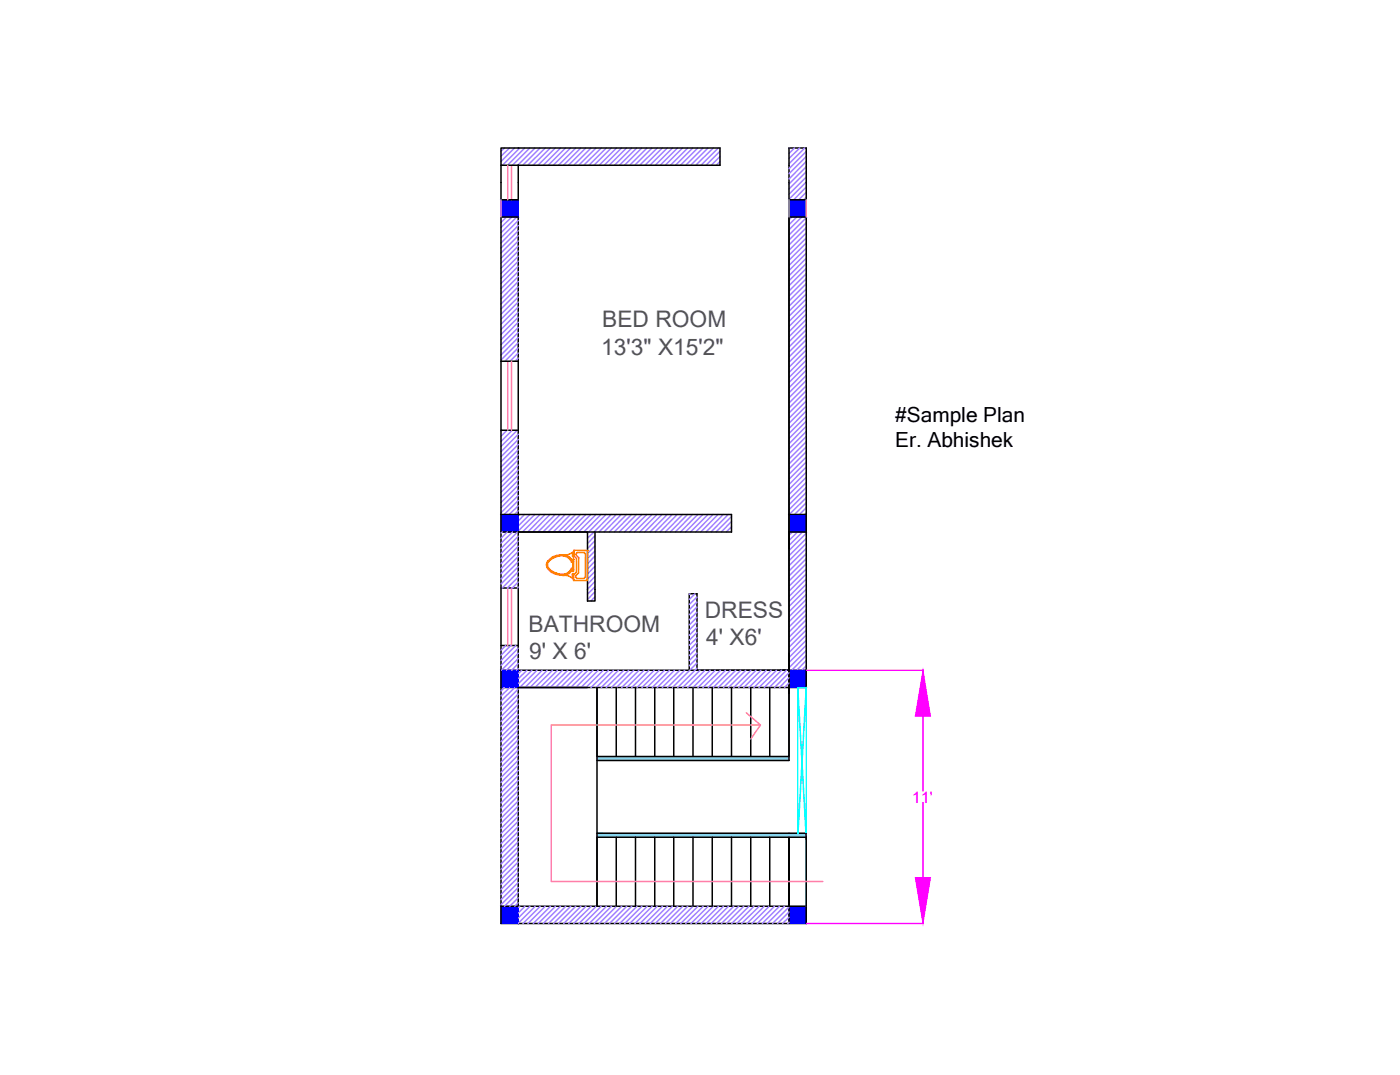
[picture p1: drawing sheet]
<svg xmlns="http://www.w3.org/2000/svg" width="237mm" height="182mm" viewBox="0 0 237 182" stroke-linecap="round" stroke-linejoin="round" font-family="sans-serif">
<defs><g id="words">
<g font-size="3.9" fill="#545454">
<text x="102" y="55.4">BED ROOM</text>
<text x="101.8" y="60">13'3&quot; X15'2&quot;</text>
<text x="89.5" y="107">BATHROOM</text>
<text x="119.3" y="104.6">DRESS</text>
<text x="89.6" y="111.6">9' X 6'</text>
<text x="119.6" y="109.2">4' X6'</text>
</g>
<g font-size="3.5">
<text x="151.6" y="71.5">#Sample Plan</text>
<text x="151.6" y="75.7">Er. Abhishek</text>
</g>
<text font-size="2.7" fill="#f0f" x="154.4" y="135.9">11'</text>
</g></defs>
<!-- layer: 0 -->
<g fill="none" stroke="#000" stroke-width=".25">
<path d="M84.8 28h37.1v-2.9h-37.1v131.3h51.7v-14.6h-35.4M84.8 36.7h3M84.8 33.8h3M87.8 28v128.4M133.6 36.7h2.9M133.6 33.8h2.9M84.8 72.9h3M84.8 61.2h3M84.8 87.1h39.1v3h-39.1M84.8 99.6h3M87.8 90.1h11.7v11.7h1.3v-11.7M133.6 87.1h2.9"/>
<path d="M136.5 90.1h-2.9v23.4h-1.5M84.8 116.4h51.7v-91.3h-2.9v103.7h-32.5M84.8 113.5h51.7M84.8 109.3h3M101.1 116.4v37.1M104.4 116.4v11.7M107.6 116.4v11.7M110.9 116.4v11.7M114.1 116.4v11.7M116.7 113.5v-13h1.3v13h15.6M117.3 116.4v11.7M120.6 116.4v11.7"/>
<path d="M123.9 116.4v11.7M127.1 116.4v11.7M130.3 116.4v11.7M133.6 117.4v-1v11.7h-32.5M84.8 153.5h51.7M101.1 141.1h35.4M104.4 141.8v11.7M107.6 141.8v11.7M110.9 141.8v11.7M114.1 141.8v11.7M117.3 141.8v11.7M120.6 141.8v11.7"/>
<path d="M123.9 141.8v11.7M127.1 141.8v11.7M130.3 141.8v11.7M133.6 141.8v11.7zM133.6 153.5v2.9M136.5 141.1v1.1"/>
</g>
<g fill="none" stroke="#9f7fff" stroke-width=".25">
<path d="M84.9 36.7l-.1 .1M85.4 25.1l-.6 .5M85.8 36.7l-1 1M86.3 25.1l-1.5 1.4M86.7 36.7l-1.9 1.8M87.1 25.1l-2.3 2.2M87.5 36.7l-2.7 2.7M87.8 37.3l-3 3M87.8 38.2l-3 2.9M87.8 39.1l-3 2.9M87.8 39.9l-3 2.9M88 25.1l-2.9 2.9"/>
<path d="M88.9 25.1l-3 2.9M89.7 25.1l-2.9 2.9M90.6 25.1l-2.9 2.9M91.4 25.1l-2.9 2.9M92.3 25.1l-2.9 2.9M93.2 25.1l-2.9 2.9M94 25.1l-2.9 2.9M94.9 25.1l-2.9 2.9M95.8 25.1l-3 2.9M96.6 25.1l-2.9 2.9M97.5 25.1l-2.9 2.9M98.3 25.1l-2.9 2.9"/>
<path d="M99.2 25.1l-2.9 2.9M100.1 25.1l-2.9 2.9M100.9 25.1l-2.9 2.9M101.8 25.1l-3 2.9M102.7 25.1l-3 2.9M103.5 25.1l-2.9 2.9M104.4 25.1l-2.9 2.9M105.2 25.1l-2.9 2.9M106.1 25.1l-2.9 2.9M107 25.1l-2.9 2.9M107.8 25.1l-2.9 2.9M108.7 25.1l-3 2.9"/>
<path d="M109.6 25.1l-3 2.9M110.4 25.1l-2.9 2.9M111.3 25.1l-3 2.9M112.1 25.1l-2.9 2.9M113 25.1l-2.9 2.9M113.9 25.1l-2.9 2.9M114.7 25.1l-2.9 2.9M115.6 25.1l-3 2.9M116.5 25.1l-3 2.9M117.3 25.1l-2.9 2.9M118.2 25.1l-3 2.9M119 25.1l-2.9 2.9"/>
<path d="M119.9 25.1l-2.9 2.9M120.8 25.1l-3 2.9M121.6 25.1l-2.9 2.9M121.9 25.6l-2.4 2.4M121.9 26.5l-1.5 1.5M121.9 27.3l-.6 .7M133.7 25.1h-.1M134.1 36.7l-.5 .5M134.5 25.1l-.9 .9M134.9 36.7l-1.3 1.4M135.4 25.1l-1.8 1.7M135.8 36.7l-2.2 2.2"/>
<path d="M136.3 25.1l-2.7 2.6M136.5 25.7l-2.9 2.9M136.5 26.5l-2.9 2.9M136.5 27.3l-2.9 3M136.5 28.2l-2.9 3M136.5 29.1l-2.9 2.9M136.5 30l-2.9 2.9M136.5 30.8l-2.9 2.9M136.5 31.7l-2.1 2.1M136.5 32.6l-1.2 1.2M136.5 33.4l-.4 .4M136.5 36.9l-2.9 2.9"/>
<path d="M136.5 37.7l-2.9 2.9M136.5 38.6l-2.9 2.9M136.5 39.5l-2.9 2.9M87.8 40.8l-3 2.9M87.8 41.7l-3 2.9M87.8 42.5l-3 2.9M87.8 43.4l-3 2.9M87.8 44.2l-3 3M87.8 45.1l-3 2.9M87.8 46l-3 2.9M87.8 46.8l-3 2.9M87.8 47.7l-3 2.9"/>
<path d="M87.8 48.6l-3 2.9M87.8 49.4l-3 2.9M87.8 50.3l-3 2.9M87.8 51.1l-3 3M87.8 52l-3 2.9M87.8 52.9l-3 2.9M87.8 53.7l-3 2.9M87.8 54.6l-3 2.9M87.8 55.5l-3 2.9M87.8 56.3l-3 2.9M87.8 57.2l-3 2.9M87.8 58l-3 3"/>
<path d="M87.8 58.9l-2.3 2.3M87.8 59.8l-1.4 1.4M136.5 40.3l-2.9 2.9M136.5 41.1l-2.9 3M136.5 42l-2.9 3M136.5 42.9l-2.9 2.9M136.5 43.7l-2.9 3M136.5 44.6l-2.9 2.9M136.5 45.5l-2.9 2.9M136.5 46.4l-2.9 2.9M136.5 47.2l-2.9 2.9M136.5 48l-2.9 3"/>
<path d="M136.5 48.9l-2.9 3M136.5 49.8l-2.9 2.9M136.5 50.6l-2.9 3M136.5 51.5l-2.9 2.9M136.5 52.4l-2.9 2.9M136.5 53.2l-2.9 3M136.5 54.1l-2.9 2.9M136.5 54.9l-2.9 3M136.5 55.8l-2.9 3M136.5 56.7l-2.9 2.9M136.5 57.5l-2.9 3M136.5 58.4l-2.9 2.9"/>
<path d="M136.5 59.3l-2.9 2.9M85 72.9l-.2 .1M85.9 72.9l-1.1 1M86.7 72.9l-1.9 1.9M87.6 72.9l-2.8 2.7M87.8 60.6l-.6 .6M87.8 73.5l-3 3M87.8 74.4l-3 2.9M87.8 75.3l-3 2.9M87.8 76.2l-3 2.9M87.8 77l-3 2.9M87.8 77.9l-3 2.9"/>
<path d="M87.8 78.7l-3 3M87.8 79.6l-3 2.9M136.5 60.1l-2.9 3M136.5 61l-2.9 2.9M136.5 61.8l-2.9 3M136.5 62.7l-2.9 3M136.5 63.6l-2.9 2.9M136.5 64.4l-2.9 3M136.5 65.3l-2.9 2.9M136.5 66.2l-2.9 2.9M136.5 67l-2.9 2.9M136.5 67.9l-2.9 2.9"/>
<path d="M136.5 68.7l-2.9 3M136.5 69.6l-2.9 3M136.5 70.5l-2.9 2.9M136.5 71.3l-2.9 3M136.5 72.2l-2.9 2.9M136.5 73.1l-2.9 2.9M136.5 73.9l-2.9 2.9M136.5 74.8l-2.9 2.9M136.5 75.6l-2.9 3M136.5 76.5l-2.9 2.9M136.5 77.4l-2.9 2.9M136.5 78.2l-2.9 3"/>
<path d="M136.5 79.1l-2.9 2.9M136.5 80l-2.9 2.9M85 90.1l-.2 .2M85.9 90.1l-1.1 1M86.8 90.1l-2 1.9M87.6 90.1l-2.8 2.8M87.8 80.4l-3 3M87.8 81.3l-3 2.9M87.8 82.2l-3 2.9M87.8 83l-3 3M87.8 83.9l-3 2.9M87.8 84.8l-2.4 2.3"/>
<path d="M87.8 85.6l-1.6 1.5M87.8 86.5l-.7 .6M87.8 90.8l-3 2.9M87.8 91.7l-3 2.9M87.8 93.4l-3 2.9M87.8 94.2l-3 3M87.8 95.1l-3 2.9M87.8 96l-3 2.9M87.8 97.7l-1.9 1.9M87.8 98.6l-1.1 1M87.8 92.5l-3 3M87.8 96.8l-2.8 2.8"/>
<path d="M87.8 99.4l-.2 .2M88 87.1l-.2 .2M88.8 87.1l-1 1.1M89.7 87.1l-1.9 2M90.6 87.1l-2.8 2.8M91.4 87.1l-2.9 3M92.3 87.1l-2.9 3M93.1 87.1l-2.9 3M94 87.1l-2.9 3M94.9 87.1l-3 3M95.7 87.1l-2.9 3M96.6 87.1l-2.9 3"/>
<path d="M97.5 87.1l-3 3M98.3 87.1l-2.9 3M99.2 87.1l-2.9 3M100 87.1l-2.9 3M100.8 92.5l-1.3 1.2M100.8 96.8l-1.3 1.2M100.8 90.7l-1.3 1.3M100.8 91.6l-1.3 1.3M100.8 93.3l-1.3 1.3M100.8 94.1l-1.3 1.4M100.8 95l-1.3 1.4M100.8 95.9l-1.3 1.3"/>
<path d="M100.8 97.6l-1.3 1.3M100.8 98.5l-1.3 1.3M100.8 99.4l-1.3 1.2M100.9 87.1l-2.9 3M101.8 87.1l-3 3M102.6 87.1l-3.1 3.2M103.5 87.1l-4 4M104.4 87.1l-3 3M105.2 87.1l-2.9 3M106.1 87.1l-2.9 3M106.9 87.1l-2.9 3M107.8 87.1l-2.9 3"/>
<path d="M108.7 87.1l-3 3M109.5 87.1l-2.9 3M110.4 87.1l-3 3M111.3 87.1l-3 3M112.1 87.1l-2.9 3M113 87.1l-2.9 3M113.8 87.1l-2.9 3M114.7 87.1l-2.9 3M115.6 87.1l-3 3M116.4 87.1l-2.9 3M117.3 87.1l-3 3M118.2 87.1l-3 3"/>
<path d="M119 87.1l-2.9 3M119.9 87.1l-3 3M120.7 87.1l-2.9 3M121.6 87.1l-2.9 3M122.5 87.1l-3 3M123.3 87.1l-2.9 3M123.9 87.5l-2.7 2.6M123.9 88.3l-1.8 1.8M123.9 89.2l-.9 .9M123.9 90l-.1 .1M134.2 90.1l-.6 .5M135 90.1l-1.4 1.4"/>
<path d="M135.9 90.1l-2.3 2.3M136.5 80.8l-2.9 2.9M136.5 81.7l-2.9 2.9M136.5 82.6l-2.9 2.9M136.5 83.4l-2.9 2.9M136.5 84.3l-2.9 2.8M136.5 85.1l-2 2M136.5 86l-1.1 1.1M136.5 86.9l-.3 .2M136.5 90.3l-2.9 2.9M136.5 91.2l-2.9 2.9M136.5 92l-2.9 3"/>
<path d="M136.5 92.9l-2.9 2.9M136.5 93.8l-2.9 2.9M136.5 94.6l-2.9 2.9M136.5 95.5l-2.9 2.9M136.5 96.4l-2.9 2.9M136.5 97.2l-2.9 2.9M136.5 98l-2.9 3M136.5 98.9l-2.9 3M136.5 99.8l-2.9 2.9M85.4 116.4l-.6 .6M85.6 109.3l-.8 .8M86.3 116.4l-1.5 1.5"/>
<path d="M86.5 109.3l-1.7 1.7M87.2 116.4l-2.4 2.3M87.3 109.3l-2.5 2.5M87.8 109.8l-3 2.9M87.8 116.7l-3 2.9M87.8 117.5l-3 2.9M87.8 119.3l-3 2.9M87.8 110.6l-2.9 2.9M87.8 111.5l-2 2M87.8 112.4l-1.1 1.1M87.8 113.2l-.3 .3M87.8 118.4l-3 2.9"/>
<path d="M88.3 113.5l-.5 .6M89.2 113.5l-1.4 1.4M90.1 113.5l-2.3 2.3M90.9 113.5l-2.9 2.9M91.8 113.5l-2.9 2.9M92.7 113.5l-3 2.9M93.6 113.5l-3 2.9M94.4 113.5l-2.9 2.9M95.2 113.5l-2.9 2.9M96.1 113.5l-2.9 2.9M97 113.5l-2.9 2.9M97.8 113.5l-2.9 2.9"/>
<path d="M98.7 113.5l-2.9 2.9M99.6 113.5l-3 2.9M100.4 113.5l-2.9 2.9M100.8 100.2l-1.3 1.3M100.8 101l-.7 .8M101.3 113.5l-2.9 2.9M102.2 113.5l-3 2.9M103 113.5l-2.9 2.9M103.9 113.5l-2.9 2.9M104.7 113.5l-2.9 2.9M105.6 113.5l-2.9 2.9M106.5 113.5l-3 2.9"/>
<path d="M107.3 113.5l-2.9 2.9M108.2 113.5l-2.9 2.9M109.1 113.5l-3 2.9M109.9 113.5l-2.9 2.9M110.8 113.5l-2.9 2.9M111.6 113.5l-2.9 2.9M112.5 113.5l-2.9 2.9M113.4 113.5l-3 2.9M114.2 113.5l-2.9 2.9M115.1 113.5l-3 2.9M116 113.5l-3 2.9M116.8 100.5l-.1 .2"/>
<path d="M117.7 100.5l-1 1M118 112.3l-4.1 4.1M118 113.2l-3.2 3.2M118 101.9l-1.3 1.4M118 104.5l-1.3 1.3M118 108.8l-1.3 1.4M118 109.7l-1.3 1.3M118 101.1l-1.3 1.3M118 102.8l-1.3 1.3M118 103.7l-1.3 1.2M118 105.4l-1.3 1.3M118 106.3l-1.3 1.3"/>
<path d="M118 107.1l-1.3 1.3M118 108l-1.3 1.3M118 110.6l-1.3 1.2M118 111.4l-1.3 1.3M118.5 113.5l-2.9 2.9M119.4 113.5l-2.9 2.9M120.3 113.5l-3 2.9M121.1 113.5l-2.9 2.9M122 113.5l-3 2.9M122.9 113.5l-3 2.9M123.7 113.5l-2.9 2.9M124.6 113.5l-3 2.9"/>
<path d="M125.4 113.5l-2.9 2.9M126.3 113.5l-2.9 2.9M127.2 113.5l-3 2.9M128 113.5l-2.9 2.9M128.9 113.5l-3 2.9M129.8 113.5l-3 2.9M130.6 113.5l-2.9 2.9M131.5 113.5l-3 2.9M132.3 113.5l-2.9 2.9M133.2 113.5l-2.9 2.9M133.6 115.7l-.8 .7M133.6 113.9l-2.5 2.5"/>
<path d="M133.6 114.8l-1.6 1.6M136.5 100.7l-2.9 2.9M136.5 101.5l-2.9 2.9M136.5 102.4l-2.9 2.9M136.5 103.3l-2.9 2.9M136.5 104.1l-2.9 2.9M136.5 104.9l-2.9 3M136.5 105.8l-2.9 3M136.5 106.7l-2.9 2.9M136.5 107.5l-2.9 3M136.5 108.4l-2.9 2.9M136.5 109.3l-2.9 2.9"/>
<path d="M136.5 110.2l-2.9 2.9M136.5 111l-2.4 2.5M136.5 111.8l-1.6 1.7M136.5 112.7l-.7 .8M87.8 120.1l-3 2.9M87.8 121.8l-3 3M87.8 122.7l-3 2.9M87.8 123.6l-3 2.9M87.8 124.4l-3 2.9M87.8 126.2l-3 2.9M87.8 127l-3 2.9M87.8 128.7l-3 3"/>
<path d="M87.8 129.6l-3 2.9M87.8 130.5l-3 2.9M87.8 131.3l-3 2.9M87.8 139.1l-3 2.9M87.8 121l-3 2.9M87.8 125.3l-3 2.9M87.8 127.8l-3 3M87.8 132.2l-3 2.9M87.8 133.1l-3 2.9M87.8 133.9l-3 2.9M87.8 134.7l-3 3M87.8 135.6l-3 3"/>
<path d="M87.8 136.5l-3 2.9M87.8 137.4l-3 2.9M87.8 138.2l-3 2.9M87.8 140l-3 2.9M87.8 141.6l-3 3M87.8 143.4l-3 2.9M87.8 145.1l-3 2.9M87.8 146l-3 2.9M87.8 147.7l-3 2.9M87.8 148.5l-3 3M87.8 149.4l-3 3M87.8 150.3l-3 2.9"/>
<path d="M87.8 151.1l-2.4 2.4M87.8 152l-1.5 1.5M87.8 152.9l-.6 .6M87.8 140.8l-3 2.9M87.8 142.5l-3 3M87.8 144.2l-3 3M87.8 146.9l-3 2.9M88 153.5l-.2 .2M88.9 153.5l-1.1 1.1M89.7 153.5l-1.9 1.9M90.6 153.5l-2.8 2.8M91.5 153.5l-2.9 2.9"/>
<path d="M92.3 153.5l-2.9 2.9M93.2 153.5l-2.9 2.9M94.1 153.5l-3 2.9M94.9 153.5l-2.9 2.9M95.8 153.5l-2.9 2.9M96.6 153.5l-2.9 2.9M97.5 153.5l-2.9 2.9M98.4 153.5l-2.9 2.9M99.2 153.5l-2.9 2.9M100.1 153.5l-2.9 2.9M101 153.5l-3 2.9M101.8 153.5l-2.9 2.9"/>
<path d="M102.7 153.5l-2.9 2.9M103.5 153.5l-2.9 2.9M104.4 153.5l-2.9 2.9M105.3 153.5l-2.9 2.9M106.1 153.5l-2.9 2.9M107 153.5l-2.9 2.9M107.9 153.5l-3 2.9M108.7 153.5l-2.9 2.9M109.6 153.5l-3 2.9M110.4 153.5l-2.9 2.9M111.3 153.5l-2.9 2.9M112.2 153.5l-2.9 2.9"/>
<path d="M113 153.5l-2.9 2.9M113.9 153.5l-2.9 2.9M114.8 153.5l-3 2.9M115.6 153.5l-2.9 2.9M116.5 153.5l-3 2.9M117.3 153.5l-2.9 2.9M118.2 153.5l-2.9 2.9M119.1 153.5l-3 2.9M119.9 153.5l-2.9 2.9M120.8 153.5l-2.9 2.9M121.7 153.5l-3 2.9M122.5 153.5l-2.9 2.9"/>
<path d="M123.4 153.5l-3 2.9M124.2 153.5l-2.9 2.9M125.1 153.5l-2.9 2.9M125.9 153.5l-2.9 2.9M126.8 153.5l-2.9 2.9M127.7 153.5l-2.9 2.9M128.6 153.5l-3 2.9M129.4 153.5l-2.9 2.9M130.3 153.5l-3 2.9M131.1 153.5l-2.9 2.9M132 153.5l-2.9 2.9M132.8 153.5l-2.9 2.9"/>
<path d="M133.6 153.6l-2.8 2.8M133.6 154.4l-1.9 2M133.6 155.3l-1.1 1.1M133.6 156.2l-.2 .2"/>
</g>
<g fill="#00f" stroke="#00f" stroke-width=".17">
<path d="M133.6 113.5l2.9 2.9v-2.9zM133.6 113.5l2.9 2.9h-2.9z"/>
<path d="M84.8 113.5l3 2.9v-2.9zM84.8 113.5l3 2.9h-3z"/>
<path d="M133.6 153.5l2.9 2.9v-2.9zM133.6 153.5l2.9 2.9h-2.9z"/>
<path d="M84.8 153.5l3 2.9v-2.9zM84.8 153.5l3 2.9h-3z"/>
<path d="M133.6 87.1l2.9 3v-3zM133.6 87.1l2.9 3h-2.9z"/>
<path d="M84.8 87.1l3 3v-3zM84.8 87.1l3 3h-3z"/>
<path d="M133.6 33.8l2.9 2.9v-2.9zM133.6 33.8l2.9 2.9h-2.9z"/>
<path d="M84.8 33.8l3 2.9v-2.9zM84.8 33.8l3 2.9h-3z"/>
</g>
<path d="M84.8 33.8v2.9M86 28v5.8M86.6 28v5.8M133.6 33.8v2.9M136.5 33.8v2.9M86 61.2v11.7M86.6 61.2v11.7M126.4 120.7l2.4 2.1h-35.5v26.5h46M128.8 122.8l-1.7 2.3" fill="none" stroke="#ff7f9f" stroke-width=".25"/>
<path d="M136.6 113.5h19.7M156.3 121.3v12.6M156.3 135.9v12.7M136.6 156.4h19.7" fill="none" stroke="#f0f" stroke-width=".25"/>
<g fill="#f0f" stroke="#f0f" stroke-width=".17">
<path d="M156.3 113.5l1.3 7.8h-2.6z"/>
<path d="M155 148.6h2.6l-1.3 7.8z"/>
</g>
<path d="M86 99.6v9.7M86.6 99.6v9.7" fill="none" stroke="#ff7fdf" stroke-width=".25"/>
<!-- layer: Beds -->
<g fill="none" stroke="#ff7f00" stroke-width=".25">
<path d="M92.7 96.3a3 3 0 0 0 2.6 1.1M92.9 95.1a1.11 1.11 0 0 0 .5 1.6M93.4 94.4a1.26 1.26 0 0 0-.7 1.9M93.5 96.7l.8 .4M93.5 94.6l-.6 .5M94.3 94.3l-.8 .3M95.3 97.4a2.1 2.1 0 0 1 1.9 .8M95.3 94.1l-1 .1M95.3 94.1a1.55 1.55 0 0 1 1.5 1.1h.2v1h-.2a1.87 1.87 0 0 1-2.6 .9M95.3 93.9l-1 .2-.9 .3M95.3 93.9a1.76 1.76 0 0 1 1.6 1.1M96.9 95h.3v1.4h-.3a1.76 1.76 0 0 1-1.6 1.1"/>
<path d="M96.9 97.2v.6h.2v-.4v.9h2.3l.1-5.1h-2.3v.9l.4 .5v2.3l-.5 .5v-.2M96.9 97.2l.2-.1 .1 .1M97.2 94.1v.2l-.2-.1M97.2 93.6h-.3v.6M97.2 93.3a2.1 2.1 0 0 1-1.9 .7M97.5 93.8l.3-.2h1.1l.2 .2v3.9l-.3 .3h-1.1l-.2-.3v-.2l.5-.5v-2.6l-.5-.4z"/>
<circle cx="97" cy="96.6" r=".11"/>
<circle cx="97.1" cy="94.8" r=".11"/>
</g>
<!-- layer: 0 -->
<g fill="#7fdfff" stroke="#7fdfff" stroke-width=".17">
<path d="M101.1 128.1l32.5 .7v-.7zM101.1 128.1l32.5 .7h-32.5z"/>
<path d="M101.1 141.1l35.4 .7v-.7zM101.1 141.1l35.4 .7h-35.4z"/>
</g>
<path d="M135.1 116.4v24.7M136.5 116.4v24.7M135.1 141.1l1.4-24.7h-1.4l1.4 24.7M136.5 141.8v11.7" fill="none" stroke="#0ff" stroke-width=".25"/>
<use href="#words"/>
</svg>
